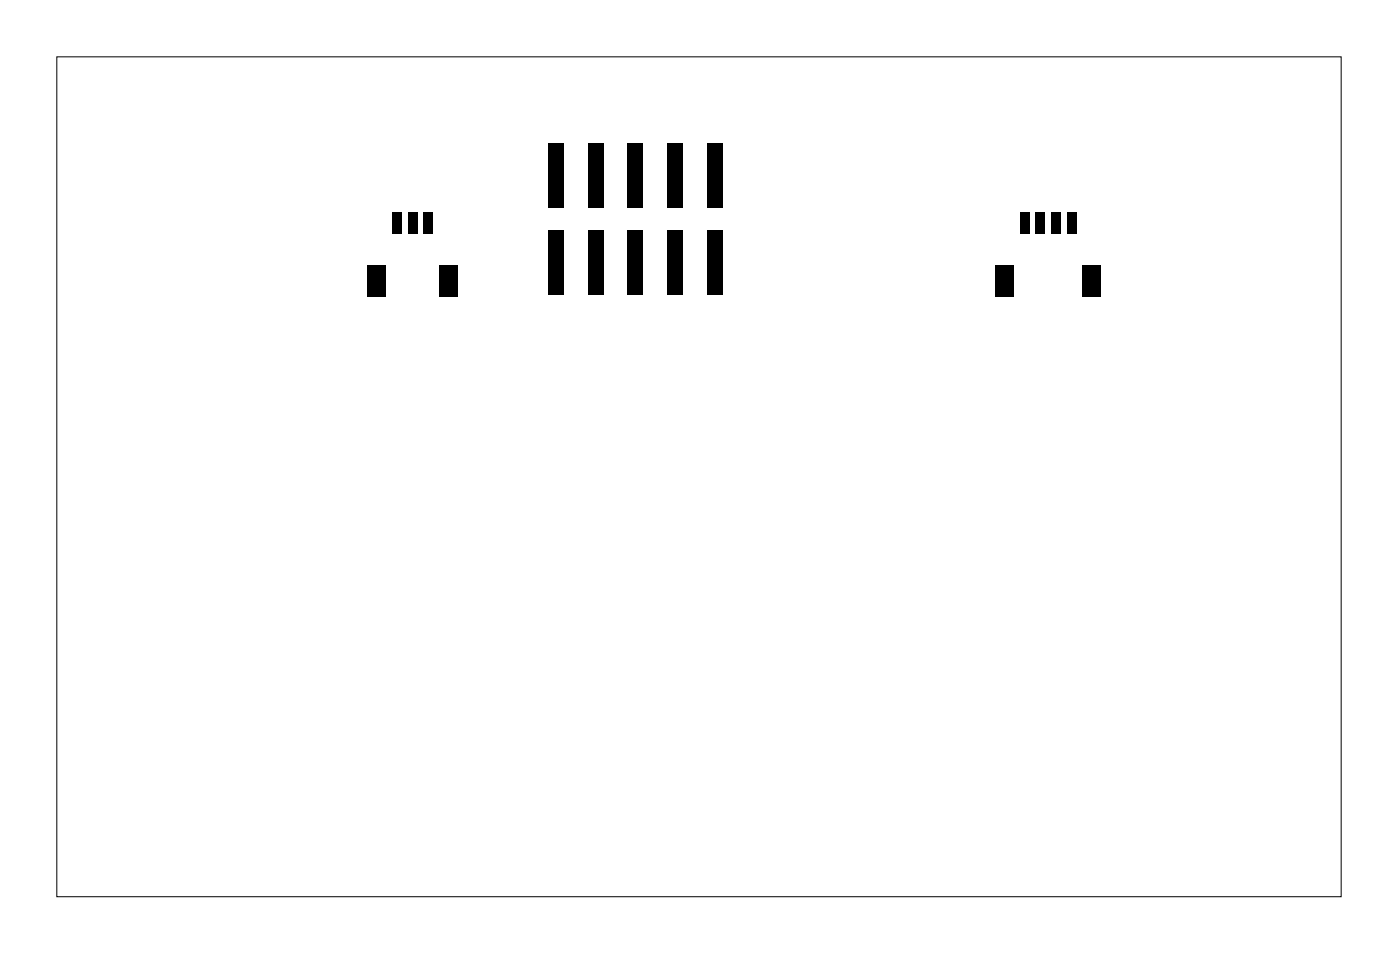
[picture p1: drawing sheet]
<svg xmlns="http://www.w3.org/2000/svg" width="90mm" height="61mm" viewBox="0 0 90 61" stroke-linecap="round" stroke-linejoin="round" font-family="sans-serif">
<path d="M3.6 3.6h82.2v53.8h-82.2z" fill="none" stroke="#000" stroke-width=".06"/>
<g fill="#000">
<path d="M23.5 17h1.2v2h-1.2zM25.1 13.6h.6v1.4h-.6zM26.1 13.6h.6v1.4h-.6zM27.1 13.6h.6v1.4h-.6zM28.1 17h1.2v2h-1.2zM35.1 9.2h1v4.1h-1zM35.1 14.7h1v4.2h-1zM37.6 9.2h1v4.1h-1zM37.6 14.7h1v4.2h-1zM40.2 9.2h1v4.1h-1zM40.2 14.7h1v4.2h-1zM42.7 9.2h1v4.1h-1z"/>
<path d="M42.7 14.7h1v4.2h-1zM45.2 9.2h1v4.1h-1zM45.2 14.7h1v4.2h-1zM63.7 17h1.2v2h-1.2zM65.3 13.6h.6v1.4h-.6zM66.3 13.6h.6v1.4h-.6zM67.3 13.6h.6v1.4h-.6zM68.3 13.6h.6v1.4h-.6zM69.3 17h1.2v2h-1.2z"/>
</g>
</svg>
